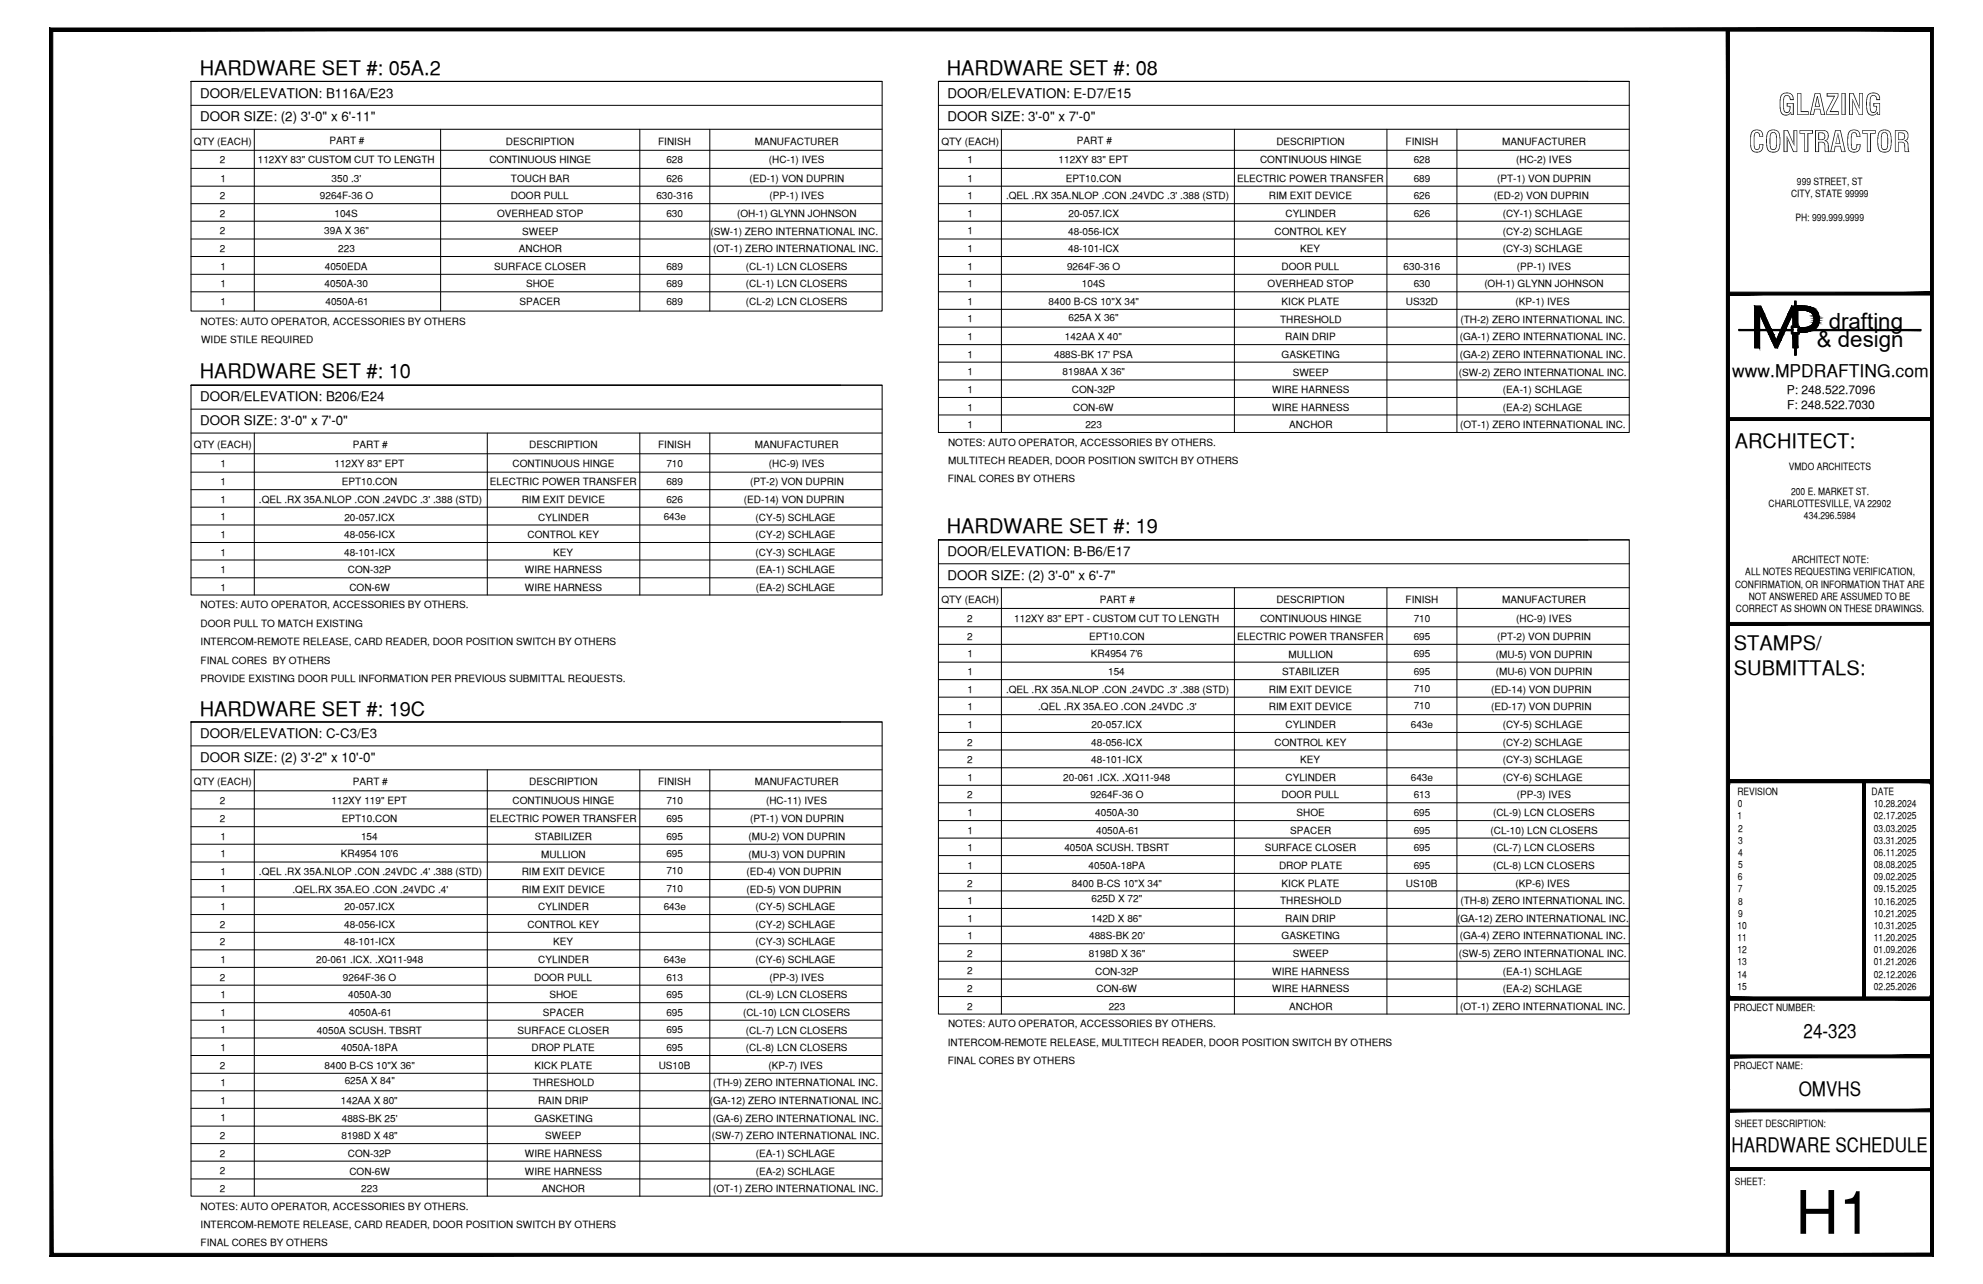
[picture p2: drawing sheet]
<svg xmlns="http://www.w3.org/2000/svg" width="432mm" height="279mm" viewBox="0 0 432 279" stroke-linecap="round" stroke-linejoin="round" font-family="sans-serif">
<defs><g id="words">
<text font-size="13.1" x="391" y="268.5">H1</text>
<g font-size="6.3">
<text x="387.2" y="25">GLAZING</text>
<text x="380.8" y="33.1">CONTRACTOR</text>
</g>
<g font-size="4.9">
<text x="398.2" y="71.5">drafting</text>
<text x="395.6" y="75.5">&amp; design</text>
</g>
<g font-size="4.4">
<text x="43.5" y="16.3">HARDWARE SET #: 05A.2</text>
<text x="206.2" y="16.3">HARDWARE SET #: 08</text>
<text x="43.5" y="82.4">HARDWARE SET #: 10</text>
<text x="377.8" y="97.5">ARCHITECT:</text>
<text x="206.2" y="116">HARDWARE SET #: 19</text>
<text x="377.6" y="141.5">STAMPS/</text>
<text x="377.6" y="146.9">SUBMITTALS:</text>
<text x="43.5" y="155.7">HARDWARE SET #: 19C</text>
<text x="392.7" y="225.8">24-323</text>
<text x="391.7" y="238.5">OMVHS</text>
<text x="377.1" y="250.7">HARDWARE SCHEDULE</text>
</g>
<text font-size="3.8" x="377.2" y="82">www.MPDRAFTING.com</text>
<g font-size="2.9">
<text x="43.6" y="21.3">DOOR/ELEVATION: B116A/E23</text>
<text x="206.3" y="21.3">DOOR/ELEVATION: E-D7/E15</text>
<text x="43.6" y="26.4">DOOR SIZE: (2) 3'-0&quot; x 6'-11&quot;</text>
<text x="206.3" y="26.4">DOOR SIZE: 3'-0&quot; x 7'-0&quot;</text>
<text x="43.6" y="87.3">DOOR/ELEVATION: B206/E24</text>
<text x="43.6" y="92.5">DOOR SIZE: 3'-0&quot; x 7'-0&quot;</text>
<text x="206.3" y="121">DOOR/ELEVATION: B-B6/E17</text>
<text x="206.3" y="126.1">DOOR SIZE: (2) 3'-0&quot; x 6'-7&quot;</text>
<text x="43.6" y="160.7">DOOR/ELEVATION: C-C3/E3</text>
<text x="43.6" y="165.8">DOOR SIZE: (2) 3'-2&quot; x 10'-0&quot;</text>
</g>
<g font-size="2.6">
<text x="389.1" y="85.8">P: 248.522.7096</text>
<text x="389.1" y="89">F: 248.522.7030</text>
</g>
<g font-size="2.2">
<text x="42.2" y="31.5">QTY (EACH)</text>
<text x="47.9" y="35.6">2</text>
<text x="56.1" y="35.6">112XY 83&quot; CUSTOM CUT TO LENGTH</text>
<text x="71.8" y="31.4">PART #</text>
<text x="106.6" y="35.6">CONTINUOUS HINGE</text>
<text x="110.2" y="31.5">DESCRIPTION</text>
<text x="143.3" y="31.5">FINISH</text>
<text x="145.1" y="35.6">628</text>
<text x="164.3" y="31.5">MANUFACTURER</text>
<text x="167.4" y="35.6">(HC-1) IVES</text>
<text x="205" y="31.5">QTY (EACH)</text>
<text x="210.7" y="35.6">1</text>
<text x="230.5" y="35.6">112XY 83&quot; EPT</text>
<text x="234.5" y="31.4">PART #</text>
<text x="274.4" y="35.6">CONTINUOUS HINGE</text>
<text x="277.9" y="31.5">DESCRIPTION</text>
<text x="306.1" y="31.5">FINISH</text>
<text x="307.8" y="35.6">628</text>
<text x="327.1" y="31.5">MANUFACTURER</text>
<text x="330.1" y="35.6">(HC-2) IVES</text>
<text x="48" y="39.5">1</text>
<text x="72.2" y="39.5">350 .3'</text>
<text x="111.3" y="39.6">TOUCH BAR</text>
<text x="145.1" y="39.5">626</text>
<text x="163.2" y="39.6">(ED-1) VON DUPRIN</text>
<text x="210.7" y="39.5">1</text>
<text x="232.1" y="39.6">EPT10.CON</text>
<text x="269.4" y="39.6">ELECTRIC POWER TRANSFER</text>
<text x="307.8" y="39.5">689</text>
<text x="326" y="39.6">(PT-1) VON DUPRIN</text>
<text x="391.3" y="40.2">999 STREET, ST</text>
<text x="47.9" y="43.4">2</text>
<text x="47.9" y="47.2">2</text>
<text x="69.7" y="43.4">9264F-36 O</text>
<text x="72.8" y="47.2">104S</text>
<text x="108.3" y="47.2">OVERHEAD STOP</text>
<text x="111.3" y="43.4">DOOR PULL</text>
<text x="142.9" y="43.4">630-316</text>
<text x="145.1" y="47.2">630</text>
<text x="160.5" y="47.2">(OH-1) GLYNN JOHNSON</text>
<text x="167.6" y="43.4">(PP-1) IVES</text>
<text x="210.7" y="43.4">1</text>
<text x="210.7" y="47.2">1</text>
<text x="219.1" y="43.4">.QEL .RX 35A.NLOP .CON .24VDC .3' .388 (STD)</text>
<text x="232.7" y="47.2">20-057.ICX</text>
<text x="276.3" y="43.4">RIM EXIT DEVICE</text>
<text x="279.9" y="47.2">CYLINDER</text>
<text x="307.8" y="43.4">626</text>
<text x="307.8" y="47.2">626</text>
<text x="325.3" y="43.4">(ED-2) VON DUPRIN</text>
<text x="327.2" y="47.2">(CY-1) SCHLAGE</text>
<text x="390" y="42.9">CITY, STATE 99999</text>
<text x="47.9" y="51">2</text>
<text x="70.6" y="51">39A X 36&quot;</text>
<text x="113.7" y="51.1">SWEEP</text>
<text x="154.7" y="51.1">(SW-1) ZERO INTERNATIONAL INC.</text>
<text x="210.7" y="51">1</text>
<text x="232.6" y="51.1">48-056-ICX</text>
<text x="277.6" y="51.1">CONTROL KEY</text>
<text x="327.2" y="51.1">(CY-2) SCHLAGE</text>
<text x="391" y="48.2">PH: 999.999.9999</text>
<text x="47.9" y="54.9">2</text>
<text x="48" y="58.7">1</text>
<text x="70.7" y="58.7">4050EDA</text>
<text x="73.7" y="54.9">223</text>
<text x="107.6" y="58.7">SURFACE CLOSER</text>
<text x="113" y="54.9">ANCHOR</text>
<text x="145.1" y="58.7">689</text>
<text x="155.3" y="54.9">(OT-1) ZERO INTERNATIONAL INC.</text>
<text x="162.4" y="58.7">(CL-1) LCN CLOSERS</text>
<text x="210.7" y="54.9">1</text>
<text x="210.7" y="58.7">1</text>
<text x="232.3" y="58.7">9264F-36 O</text>
<text x="232.6" y="54.9">48-101-ICX</text>
<text x="279.1" y="58.7">DOOR PULL</text>
<text x="283.1" y="54.9">KEY</text>
<text x="305.6" y="58.7">630-316</text>
<text x="327.2" y="54.9">(CY-3) SCHLAGE</text>
<text x="330.3" y="58.7">(PP-1) IVES</text>
<text x="48" y="62.5">1</text>
<text x="70.7" y="62.5">4050A-30</text>
<text x="114.6" y="62.5">SHOE</text>
<text x="145.1" y="62.5">689</text>
<text x="162.4" y="62.5">(CL-1) LCN CLOSERS</text>
<text x="210.7" y="62.5">1</text>
<text x="235.6" y="62.5">104S</text>
<text x="276" y="62.5">OVERHEAD STOP</text>
<text x="307.8" y="62.5">630</text>
<text x="323.2" y="62.5">(OH-1) GLYNN JOHNSON</text>
<text x="43.7" y="70.6">NOTES: AUTO OPERATOR, ACCESSORIES BY OTHERS</text>
<text x="48" y="66.4">1</text>
<text x="70.9" y="66.4">4050A-61</text>
<text x="113.1" y="66.4">SPACER</text>
<text x="145.1" y="66.4">689</text>
<text x="162.4" y="66.4">(CL-2) LCN CLOSERS</text>
<text x="210.7" y="66.4">1</text>
<text x="210.7" y="70.2">1</text>
<text x="228.3" y="66.4">8400 B-CS 10&quot;X 34&quot;</text>
<text x="232.7" y="69.8">625A X 36&quot;</text>
<text x="278.8" y="70.2">THRESHOLD</text>
<text x="279.1" y="66.4">KICK PLATE</text>
<text x="306.1" y="66.4">US32D</text>
<text x="318" y="70.2">(TH-2) ZERO INTERNATIONAL INC.</text>
<text x="330" y="66.4">(KP-1) IVES</text>
<text x="43.8" y="74.6">WIDE STILE REQUIRED</text>
<text x="210.7" y="74">1</text>
<text x="210.7" y="77.9">1</text>
<text x="229.6" y="77.9">488S-BK 17' PSA</text>
<text x="231.9" y="74">142AA X 40&quot;</text>
<text x="279.1" y="77.9">GASKETING</text>
<text x="279.8" y="74">RAIN DRIP</text>
<text x="317.9" y="74">(GA-1) ZERO INTERNATIONAL INC.</text>
<text x="317.9" y="77.9">(GA-2) ZERO INTERNATIONAL INC.</text>
<text x="210.7" y="81.7">1</text>
<text x="231.4" y="81.7">8198AA X 36&quot;</text>
<text x="281.5" y="81.7">SWEEP</text>
<text x="317.7" y="81.7">(SW-2) ZERO INTERNATIONAL INC.</text>
<text x="210.7" y="85.5">1</text>
<text x="210.7" y="89.3">1</text>
<text x="233.4" y="85.5">CON-32P</text>
<text x="233.7" y="89.3">CON-6W</text>
<text x="277.1" y="85.5">WIRE HARNESS</text>
<text x="277.1" y="89.3">WIRE HARNESS</text>
<text x="327.3" y="85.5">(EA-1) SCHLAGE</text>
<text x="327.3" y="89.4">(EA-2) SCHLAGE</text>
<text x="210.7" y="93.2">1</text>
<text x="236.3" y="93.2">223</text>
<text x="280.7" y="93.2">ANCHOR</text>
<text x="317.9" y="93.2">(OT-1) ZERO INTERNATIONAL INC.</text>
<text x="42.2" y="97.5">QTY (EACH)</text>
<text x="48" y="101.6">1</text>
<text x="72.8" y="101.6">112XY 83&quot; EPT</text>
<text x="76.8" y="97.5">PART #</text>
<text x="111.6" y="101.6">CONTINUOUS HINGE</text>
<text x="115.3" y="97.5">DESCRIPTION</text>
<text x="143.3" y="97.5">FINISH</text>
<text x="145.1" y="101.6">710</text>
<text x="164.3" y="97.5">MANUFACTURER</text>
<text x="167.4" y="101.6">(HC-9) IVES</text>
<text x="206.4" y="97">NOTES: AUTO OPERATOR, ACCESSORIES BY OTHERS.</text>
<text x="206.4" y="101">MULTITECH READER, DOOR POSITION SWITCH BY OTHERS</text>
<text x="48" y="105.6">1</text>
<text x="74.4" y="105.6">EPT10.CON</text>
<text x="106.7" y="105.6">ELECTRIC POWER TRANSFER</text>
<text x="145.1" y="105.6">689</text>
<text x="163.3" y="105.6">(PT-2) VON DUPRIN</text>
<text x="206.4" y="105">FINAL CORES BY OTHERS</text>
<text x="389.5" y="102.3">VMDO ARCHITECTS</text>
<text x="390" y="107.6">200 E. MARKET ST.</text>
<text x="48" y="109.4">1</text>
<text x="48" y="113.2">1</text>
<text x="56.4" y="109.4">.QEL .RX 35A.NLOP .CON .24VDC .3' .388 (STD)</text>
<text x="75" y="113.3">20-057.ICX</text>
<text x="113.6" y="109.4">RIM EXIT DEVICE</text>
<text x="117.2" y="113.3">CYLINDER</text>
<text x="144.5" y="113.2">643e</text>
<text x="145.1" y="109.4">626</text>
<text x="162" y="109.4">(ED-14) VON DUPRIN</text>
<text x="164.5" y="113.3">(CY-5) SCHLAGE</text>
<text x="385.1" y="110.3">CHARLOTTESVILLE, VA 22902</text>
<text x="392.8" y="113">434.296.5984</text>
<text x="48" y="117.1">1</text>
<text x="74.9" y="117.1">48-056-ICX</text>
<text x="114.9" y="117.1">CONTROL KEY</text>
<text x="164.5" y="117.1">(CY-2) SCHLAGE</text>
<text x="48" y="120.9">1</text>
<text x="48" y="124.7">1</text>
<text x="74.9" y="120.9">48-101-ICX</text>
<text x="75.8" y="124.8">CON-32P</text>
<text x="114.3" y="124.8">WIRE HARNESS</text>
<text x="120.5" y="120.9">KEY</text>
<text x="164.5" y="120.9">(CY-3) SCHLAGE</text>
<text x="164.6" y="124.8">(EA-1) SCHLAGE</text>
<text x="380" y="125.2">ALL NOTES REQUESTING VERIFICATION,</text>
<text x="390.1" y="122.6">ARCHITECT NOTE:</text>
<text x="48" y="128.6">1</text>
<text x="76.1" y="128.6">CON-6W</text>
<text x="114.3" y="128.6">WIRE HARNESS</text>
<text x="164.6" y="128.6">(EA-2) SCHLAGE</text>
<text x="205" y="131.2">QTY (EACH)</text>
<text x="239.5" y="131.2">PART #</text>
<text x="277.9" y="131.2">DESCRIPTION</text>
<text x="306.1" y="131.2">FINISH</text>
<text x="327.1" y="131.2">MANUFACTURER</text>
<text x="377.8" y="127.9">CONFIRMATION, OR INFORMATION THAT ARE</text>
<text x="380.8" y="130.6">NOT ANSWERED ARE ASSUMED TO BE</text>
<text x="43.7" y="132.4">NOTES: AUTO OPERATOR, ACCESSORIES BY OTHERS.</text>
<text x="43.7" y="136.4">DOOR PULL TO MATCH EXISTING</text>
<text x="210.6" y="135.3">2</text>
<text x="220.9" y="135.3">112XY 83&quot; EPT - CUSTOM CUT TO LENGTH</text>
<text x="274.4" y="135.3">CONTINUOUS HINGE</text>
<text x="307.8" y="135.3">710</text>
<text x="330.1" y="135.3">(HC-9) IVES</text>
<text x="378" y="133.2">CORRECT AS SHOWN ON THESE DRAWINGS.</text>
<text x="43.7" y="140.4">INTERCOM-REMOTE RELEASE, CARD READER, DOOR POSITION SWITCH BY OTHERS</text>
<text x="210.6" y="139.3">2</text>
<text x="210.7" y="143.1">1</text>
<text x="237.2" y="139.3">EPT10.CON</text>
<text x="237.6" y="143.1">KR4954 7'6</text>
<text x="269.4" y="139.3">ELECTRIC POWER TRANSFER</text>
<text x="280.6" y="143.1">MULLION</text>
<text x="307.8" y="139.3">695</text>
<text x="307.8" y="143.1">695</text>
<text x="325.7" y="143.1">(MU-5) VON DUPRIN</text>
<text x="326" y="139.3">(PT-2) VON DUPRIN</text>
<text x="43.7" y="144.4">FINAL CORES BY OTHERS</text>
<text x="43.7" y="148.4">PROVIDE EXISTING DOOR PULL INFORMATION PER PREVIOUS SUBMITTAL REQUESTS.</text>
<text x="210.7" y="146.9">1</text>
<text x="241.3" y="146.9">154</text>
<text x="279.2" y="146.9">STABILIZER</text>
<text x="307.8" y="146.9">695</text>
<text x="325.7" y="146.9">(MU-6) VON DUPRIN</text>
<text x="210.7" y="150.7">1</text>
<text x="210.7" y="154.6">1</text>
<text x="219.1" y="150.7">.QEL .RX 35A.NLOP .CON .24VDC .3' .388 (STD)</text>
<text x="226.1" y="154.6">.QEL .RX 35A.EO .CON .24VDC .3'</text>
<text x="276.3" y="150.7">RIM EXIT DEVICE</text>
<text x="276.3" y="154.6">RIM EXIT DEVICE</text>
<text x="307.8" y="150.6">710</text>
<text x="307.8" y="154.4">710</text>
<text x="324.7" y="150.7">(ED-14) VON DUPRIN</text>
<text x="324.7" y="154.6">(ED-17) VON DUPRIN</text>
<text x="210.7" y="158.4">1</text>
<text x="237.7" y="158.4">20-057.ICX</text>
<text x="279.9" y="158.4">CYLINDER</text>
<text x="307.2" y="158.4">643e</text>
<text x="327.2" y="158.4">(CY-5) SCHLAGE</text>
<text x="210.6" y="162.2">2</text>
<text x="210.6" y="166.1">2</text>
<text x="237.6" y="162.2">48-056-ICX</text>
<text x="237.6" y="166.1">48-101-ICX</text>
<text x="277.6" y="162.2">CONTROL KEY</text>
<text x="283.1" y="166.1">KEY</text>
<text x="327.2" y="162.2">(CY-2) SCHLAGE</text>
<text x="327.2" y="166.1">(CY-3) SCHLAGE</text>
<text x="42.2" y="170.9">QTY (EACH)</text>
<text x="76.8" y="170.9">PART #</text>
<text x="115.3" y="170.9">DESCRIPTION</text>
<text x="143.3" y="170.9">FINISH</text>
<text x="164.3" y="170.9">MANUFACTURER</text>
<text x="210.6" y="173.7">2</text>
<text x="210.7" y="169.9">1</text>
<text x="231.5" y="169.9">20-061 .ICX. .XQ11-948</text>
<text x="237.4" y="173.7">9264F-36 O</text>
<text x="279.1" y="173.7">DOOR PULL</text>
<text x="279.9" y="169.9">CYLINDER</text>
<text x="307.2" y="169.9">643e</text>
<text x="307.8" y="173.7">613</text>
<text x="327.2" y="169.9">(CY-6) SCHLAGE</text>
<text x="330.3" y="173.7">(PP-3) IVES</text>
<text x="378.3" y="173">REVISION</text>
<text x="407.5" y="173">DATE</text>
<text x="47.9" y="178.9">2</text>
<text x="47.9" y="174.9">2</text>
<text x="72.2" y="174.9">112XY 119&quot; EPT</text>
<text x="74.4" y="178.9">EPT10.CON</text>
<text x="106.7" y="178.9">ELECTRIC POWER TRANSFER</text>
<text x="111.6" y="174.9">CONTINUOUS HINGE</text>
<text x="145.1" y="174.9">710</text>
<text x="145.1" y="178.9">695</text>
<text x="163.3" y="178.9">(PT-1) VON DUPRIN</text>
<text x="166.8" y="174.9">(HC-11) IVES</text>
<text x="210.7" y="177.5">1</text>
<text x="238.5" y="177.5">4050A-30</text>
<text x="282.3" y="177.6">SHOE</text>
<text x="307.8" y="177.5">695</text>
<text x="325.1" y="177.6">(CL-9) LCN CLOSERS</text>
<text x="378.3" y="178.3">1</text>
<text x="378.4" y="175.7">0</text>
<text x="408" y="175.7">10.28.2024</text>
<text x="408" y="178.3">02.17.2025</text>
<text x="48" y="182.8">1</text>
<text x="78.6" y="182.8">154</text>
<text x="116.5" y="182.8">STABILIZER</text>
<text x="145.1" y="182.8">695</text>
<text x="163" y="182.8">(MU-2) VON DUPRIN</text>
<text x="210.7" y="181.4">1</text>
<text x="210.7" y="185.2">1</text>
<text x="231.8" y="185.2">4050A SCUSH. TBSRT</text>
<text x="238.7" y="181.4">4050A-61</text>
<text x="275.4" y="185.2">SURFACE CLOSER</text>
<text x="280.9" y="181.4">SPACER</text>
<text x="307.8" y="181.4">695</text>
<text x="307.8" y="185.2">695</text>
<text x="324.5" y="181.4">(CL-10) LCN CLOSERS</text>
<text x="325.1" y="185.2">(CL-7) LCN CLOSERS</text>
<text x="378.5" y="181">2</text>
<text x="378.5" y="183.6">3</text>
<text x="408" y="181">03.03.2025</text>
<text x="408" y="183.6">03.31.2025</text>
<text x="48" y="190.4">1</text>
<text x="48" y="186.6">1</text>
<text x="56.4" y="190.4">.QEL .RX 35A.NLOP .CON .24VDC .4' .388 (STD)</text>
<text x="74.2" y="186.6">KR4954 10'6</text>
<text x="113.6" y="190.4">RIM EXIT DEVICE</text>
<text x="117.9" y="186.6">MULLION</text>
<text x="145.1" y="186.6">695</text>
<text x="145.1" y="190.2">710</text>
<text x="162.6" y="190.4">(ED-4) VON DUPRIN</text>
<text x="163" y="186.6">(MU-3) VON DUPRIN</text>
<text x="210.7" y="189">1</text>
<text x="237" y="189">4050A-18PA</text>
<text x="278.5" y="189.1">DROP PLATE</text>
<text x="307.8" y="189">695</text>
<text x="325.1" y="189.1">(CL-8) LCN CLOSERS</text>
<text x="378.4" y="191.6">6</text>
<text x="378.5" y="186.2">4</text>
<text x="378.5" y="188.9">5</text>
<text x="408" y="186.2">06.11.2025</text>
<text x="408" y="188.9">08.08.2025</text>
<text x="408" y="191.6">09.02.2025</text>
<text x="48" y="194.2">1</text>
<text x="63.7" y="194.2">.QEL.RX 35A.EO .CON .24VDC .4'</text>
<text x="113.6" y="194.2">RIM EXIT DEVICE</text>
<text x="145.1" y="194.1">710</text>
<text x="162.6" y="194.2">(ED-5) VON DUPRIN</text>
<text x="210.6" y="192.9">2</text>
<text x="210.7" y="196.7">1</text>
<text x="233.4" y="192.9">8400 B-CS 10&quot;X 34&quot;</text>
<text x="237.7" y="196.3">625D X 72&quot;</text>
<text x="278.8" y="196.7">THRESHOLD</text>
<text x="279.1" y="192.9">KICK PLATE</text>
<text x="306.1" y="192.9">US10B</text>
<text x="318" y="196.7">(TH-8) ZERO INTERNATIONAL INC.</text>
<text x="330" y="192.9">(KP-6) IVES</text>
<text x="378.4" y="194.2">7</text>
<text x="378.5" y="196.8">8</text>
<text x="408" y="194.2">09.15.2025</text>
<text x="408" y="196.8">10.16.2025</text>
<text x="47.9" y="201.9">2</text>
<text x="48" y="198.1">1</text>
<text x="74.9" y="201.9">48-056-ICX</text>
<text x="75" y="198.1">20-057.ICX</text>
<text x="114.9" y="201.9">CONTROL KEY</text>
<text x="117.2" y="198.1">CYLINDER</text>
<text x="144.5" y="198.1">643e</text>
<text x="164.5" y="198.1">(CY-5) SCHLAGE</text>
<text x="164.5" y="201.9">(CY-2) SCHLAGE</text>
<text x="210.7" y="200.5">1</text>
<text x="237.6" y="200.5">142D X 86&quot;</text>
<text x="279.8" y="200.5">RAIN DRIP</text>
<text x="317.3" y="200.6">(GA-12) ZERO INTERNATIONAL INC.</text>
<text x="378.3" y="202.1">10</text>
<text x="378.5" y="199.5">9</text>
<text x="408" y="199.5">10.21.2025</text>
<text x="408" y="202.1">10.31.2025</text>
<text x="47.9" y="205.7">2</text>
<text x="48" y="209.5">1</text>
<text x="68.8" y="209.5">20-061 .ICX. .XQ11-948</text>
<text x="74.9" y="205.7">48-101-ICX</text>
<text x="117.2" y="209.5">CYLINDER</text>
<text x="120.5" y="205.7">KEY</text>
<text x="144.5" y="209.5">643e</text>
<text x="164.5" y="205.7">(CY-3) SCHLAGE</text>
<text x="164.5" y="209.5">(CY-6) SCHLAGE</text>
<text x="210.6" y="208.2">2</text>
<text x="210.7" y="204.4">1</text>
<text x="237.1" y="208.2">8198D X 36&quot;</text>
<text x="237.2" y="204.4">488S-BK 20'</text>
<text x="279.1" y="204.4">GASKETING</text>
<text x="281.5" y="208.3">SWEEP</text>
<text x="317.7" y="208.3">(SW-5) ZERO INTERNATIONAL INC.</text>
<text x="317.9" y="204.4">(GA-4) ZERO INTERNATIONAL INC.</text>
<text x="378.3" y="204.8">11</text>
<text x="378.3" y="207.5">12</text>
<text x="408" y="204.8">11.20.2025</text>
<text x="408" y="207.5">01.09.2026</text>
<text x="47.9" y="213.4">2</text>
<text x="74.7" y="213.4">9264F-36 O</text>
<text x="116.3" y="213.4">DOOR PULL</text>
<text x="145.1" y="213.4">613</text>
<text x="167.6" y="213.4">(PP-3) IVES</text>
<text x="210.6" y="212">2</text>
<text x="210.6" y="215.9">2</text>
<text x="238.5" y="212.1">CON-32P</text>
<text x="238.8" y="215.9">CON-6W</text>
<text x="277.1" y="212.1">WIRE HARNESS</text>
<text x="277.1" y="215.9">WIRE HARNESS</text>
<text x="327.3" y="212.1">(EA-1) SCHLAGE</text>
<text x="327.3" y="215.9">(EA-2) SCHLAGE</text>
<text x="378.3" y="210.1">13</text>
<text x="378.3" y="212.7">14</text>
<text x="378.3" y="215.4">15</text>
<text x="408" y="210.1">01.21.2026</text>
<text x="408" y="212.7">02.12.2026</text>
<text x="408" y="215.4">02.25.2026</text>
<text x="48" y="217.2">1</text>
<text x="48" y="221">1</text>
<text x="75.8" y="217.2">4050A-30</text>
<text x="75.9" y="221">4050A-61</text>
<text x="118.2" y="221.1">SPACER</text>
<text x="119.6" y="217.2">SHOE</text>
<text x="145.1" y="217.2">695</text>
<text x="145.1" y="221">695</text>
<text x="161.8" y="221.1">(CL-10) LCN CLOSERS</text>
<text x="162.4" y="217.2">(CL-9) LCN CLOSERS</text>
<text x="210.6" y="219.7">2</text>
<text x="241.4" y="219.7">223</text>
<text x="280.7" y="219.8">ANCHOR</text>
<text x="317.9" y="219.8">(OT-1) ZERO INTERNATIONAL INC.</text>
<text x="377.6" y="219.9">PROJECT NUMBER:</text>
<text x="48" y="224.9">1</text>
<text x="69" y="224.9">4050A SCUSH. TBSRT</text>
<text x="112.7" y="224.9">SURFACE CLOSER</text>
<text x="145.1" y="224.9">695</text>
<text x="162.4" y="224.9">(CL-7) LCN CLOSERS</text>
<text x="206.4" y="227.5">INTERCOM-REMOTE RELEASE, MULTITECH READER, DOOR POSITION SWITCH BY OTHERS</text>
<text x="206.4" y="223.5">NOTES: AUTO OPERATOR, ACCESSORIES BY OTHERS.</text>
<text x="47.9" y="232.5">2</text>
<text x="48" y="228.7">1</text>
<text x="70.7" y="232.6">8400 B-CS 10&quot;X 36&quot;</text>
<text x="74.3" y="228.7">4050A-18PA</text>
<text x="115.8" y="228.7">DROP PLATE</text>
<text x="116.4" y="232.6">KICK PLATE</text>
<text x="143.4" y="232.6">US10B</text>
<text x="145.1" y="228.7">695</text>
<text x="162.4" y="228.7">(CL-8) LCN CLOSERS</text>
<text x="167.3" y="232.6">(KP-7) IVES</text>
<text x="206.4" y="231.5">FINAL CORES BY OTHERS</text>
<text x="377.6" y="232.5">PROJECT NAME:</text>
<text x="48" y="236.4">1</text>
<text x="75.1" y="236">625A X 84&quot;</text>
<text x="116" y="236.4">THRESHOLD</text>
<text x="155.3" y="236.4">(TH-9) ZERO INTERNATIONAL INC.</text>
<text x="48" y="240.2">1</text>
<text x="48" y="244">1</text>
<text x="74.2" y="240.2">142AA X 80&quot;</text>
<text x="74.4" y="244.1">488S-BK 25'</text>
<text x="116.4" y="244.1">GASKETING</text>
<text x="117.2" y="240.2">RAIN DRIP</text>
<text x="154.6" y="240.2">(GA-12) ZERO INTERNATIONAL INC.</text>
<text x="155.2" y="244.1">(GA-6) ZERO INTERNATIONAL INC.</text>
<text x="377.8" y="245.2">SHEET DESCRIPTION:</text>
<text x="47.9" y="247.9">2</text>
<text x="47.9" y="251.7">2</text>
<text x="74.4" y="247.9">8198D X 48&quot;</text>
<text x="75.8" y="251.7">CON-32P</text>
<text x="114.3" y="251.7">WIRE HARNESS</text>
<text x="118.7" y="247.9">SWEEP</text>
<text x="155" y="247.9">(SW-7) ZERO INTERNATIONAL INC.</text>
<text x="164.6" y="251.7">(EA-1) SCHLAGE</text>
<text x="47.9" y="255.5">2</text>
<text x="76.1" y="255.6">CON-6W</text>
<text x="114.3" y="255.6">WIRE HARNESS</text>
<text x="164.6" y="255.6">(EA-2) SCHLAGE</text>
<text x="377.8" y="257.9">SHEET:</text>
<text x="43.7" y="263.2">NOTES: AUTO OPERATOR, ACCESSORIES BY OTHERS.</text>
<text x="47.9" y="259.4">2</text>
<text x="78.7" y="259.4">223</text>
<text x="118" y="259.4">ANCHOR</text>
<text x="155.3" y="259.4">(OT-1) ZERO INTERNATIONAL INC.</text>
<text x="43.7" y="267.2">INTERCOM-REMOTE RELEASE, CARD READER, DOOR POSITION SWITCH BY OTHERS</text>
<text x="43.7" y="271.1">FINAL CORES BY OTHERS</text>
</g>
</g></defs>
<!-- layer: TITLE BLOCK -->
<g fill="none" stroke="#000" stroke-width=".22">
<path d="M41.6 17.7h150.5v50h-150.5zM41.6 17.7h150.5M204.3 17.7h150.5v76.4h-150.5zM204.3 17.7h150.5M41.6 32.7h150.5M41.6 28.1h150.5M41.6 36.6h150.5M41.6 22.9h150.5M55.4 28.1v39.6M95.9 28.1v39.6M139.3 28.1v39.6M154.6 28.1v39.6"/>
<path d="M204.3 32.7h150.5M204.3 28.1h150.5M204.3 36.6h150.5M204.3 22.9h150.5M218.1 28.1v66M268.8 28.1v66M302 28.1v66M317.2 28.1v66M41.6 40.5h150.5M41.6 44.3h150.5M41.6 48.1h150.5M41.6 52h150.5"/>
<path d="M41.6 55.8h150.5M41.6 59.7h150.5M204.3 40.5h150.5M204.3 44.3h150.5M204.3 48.1h150.5M204.3 52h150.5M204.3 55.8h150.5M204.3 59.7h150.5M41.6 63.5h150.5M204.3 63.5h150.5M204.3 67.3h150.5M204.3 71.2h150.5"/>
<path d="M204.3 75h150.5M204.3 78.8h150.5M378.7 71.7h11.4v-.7h.7v-5.5h.3v5.5h.7v.7h26.5v.2h-26.5v.7h-.7v4.7h-.3v-4.7h-.7v-.7h-11.4zM382.1 72.1h1.1v3.6h-1.1zM382.1 66.6h1.3l2.2 5h-1l-1.4-3.3v3.3h-1.1zM384.9 72.1h1l.9 1.9 .9-1.9h1l-1.7 3.6h-.5zM390.1 66.6h.6v4.3h-.3v-2.6l-1.5 3.3h-1zM390.4 71.2h1.1v1.2h-1.1zM390.4 72.8h.3v2.9h-.3zM391.2 72.8h.3v2.9h-.3zM392.8 67.6l.8 .1 .7 .3M393.1 71.3h-1.2v.3h3.3"/>
<path d="M394.2 72.1h-2.3v.2h1.2M394.2 72l-1.1 .2M394.3 70.8l-1.3 .4M394.3 68l.6 .9M394.9 69.9l-.6 .9M395 68.9v1M395 67.1l.6 .5 .4 1.1M395 67.1l-1.2-.4-2.6-.1v4.3h.3v-3.3h1.4M396 70.1l-.3 .8-.5 .7M396.1 68.7v1.4M41.6 83.8h150.5v45.7h-150.5zM41.6 83.8h150.5"/>
<path d="M41.6 98.7h150.5M41.6 94.2h150.5M41.6 89h150.5M55.4 94.2v35.3M106.1 94.2v35.3M139.3 94.2v35.3M154.6 94.2v35.3M204.3 82.7h150.5M204.3 86.5h150.5M204.3 90.3h150.5M41.6 102.7h150.5M41.6 106.6h150.5"/>
<path d="M41.6 110.4h150.5M41.6 114.2h150.5M41.6 118h150.5M204.3 117.5h150.5v103.2h-150.5zM204.3 117.5h150.5M41.6 125.7h150.5M41.6 121.9h150.5M204.3 132.4h150.5M204.3 127.9h150.5M204.3 136.4h150.5M204.3 122.7h150.5M218.1 127.9v92.8"/>
<path d="M268.8 127.9v92.8M302 127.9v92.8M317.2 127.9v92.8M41.6 157.1h150.5v103.2h-150.5zM41.6 157.1h150.5M204.3 140.2h150.5M204.3 151.7h150.5M204.3 159.4h150.5M204.3 155.5h150.5M204.3 144.1h150.5M204.3 147.9h150.5M41.6 172.1h150.5"/>
<path d="M41.6 167.5h150.5M41.6 176h150.5M41.6 179.9h150.5M41.6 162.3h150.5M55.4 167.5v92.8M106.1 167.5v92.8M139.3 167.5v92.8M154.6 167.5v92.8M204.3 163.2h150.5M204.3 167.1h150.5M204.3 174.7h150.5M204.3 178.6h150.5"/>
<path d="M204.3 170.9h150.5M41.6 191.4h150.5M41.6 199h150.5M41.6 195.2h150.5M41.6 183.7h150.5M41.6 187.6h150.5M204.3 193.9h150.5M204.3 197.7h150.5M204.3 182.4h150.5M204.3 186.2h150.5M204.3 190.1h150.5M41.6 202.9h150.5"/>
<path d="M41.6 206.7h150.5M41.6 214.4h150.5M41.6 218.2h150.5M41.6 210.5h150.5M204.3 201.5h150.5M204.3 205.4h150.5M204.3 209.2h150.5M204.3 213h150.5M204.3 216.9h150.5M41.6 233.6h150.5M41.6 237.4h150.5M41.6 222h150.5"/>
<path d="M41.6 225.9h150.5M41.6 229.7h150.5M41.6 241.2h150.5M41.6 245h150.5M41.6 248.9h150.5M41.6 252.7h150.5M41.6 256.5h150.5"/>
</g>
<g fill="#000" stroke="#000" stroke-width=".22">
<path d="M393.1 71.3h2.4zM394.3 68h1.6z"/>
<path d="M376.3 6.5v.2h44.1zM376.3 6.5h44.3l-.2 .2z"/>
<path d="M375.9 6.4l.7 266.6v-266.6zM375.9 6.4l.7 266.6h-.7z"/>
<path d="M420.6 6.5l-.2 .2 .2 234.9zM420.4 6.7l.2 234.9h-.2z"/>
<path d="M421 6.1l-.6 .6 .6 266.7zM420.4 6.7l.6 266.7-.6-.7zM10.9 273.4h410.1l-.6-.7zM10.9 273.4l.6-.7h408.9zM10.9 6.1v267.3l.6-.7zM10.9 6.1l.6 .6v266zM10.9 6.1l.6 .6 409.5-.6zM11.5 6.7l409.5-.6-.6 .6z"/>
<path d="M382.1 68.3h1.1zM382.1 68.3h1.1z"/>
<path d="M382.1 68.3l1.1 3.3v-3.3zM382.1 68.3l1.1 3.3h-1.1z"/>
<path d="M382.1 72.1l1.1 3.6v-3.6zM382.1 72.1l1.1 3.6h-1.1z"/>
<path d="M382.1 66.6l2.1 1.7-.8-1.7zM382.1 66.6l2.1 1.7h-2.1z"/>
<path d="M383.2 68.3h1zM383.2 68.3h1z"/>
<path d="M383.2 68.3l2.4 3.3-1.4-3.3zM383.2 68.3l2.4 3.3h-1z"/>
<path d="M384.9 72.1l1.3 .7-.3-.7zM384.9 72.1l1.3 .7h-1z"/>
<path d="M385.2 72.8l1.6 1.2-.6-1.2zM385.2 72.8l1.6 1.2h-1z"/>
<path d="M385.8 74l1.2 1.7 .8-1.7zM385.8 74l1.2 1.7h-.5z"/>
<path d="M387.3 72.8l.5 1.2 .6-1.2zM387.3 72.8l.5 1.2h-1z"/>
<path d="M387.7 72.1l.7 .7 .3-.7zM387.7 72.1l.7 .7h-1.1z"/>
<path d="M389.4 68.3l-.5 3.3 1.5-3.3zM389.4 68.3l-.5 3.3h-1z"/>
<path d="M390.1 71.2l.3 .5v-.5zM390.1 71.2l.3 .5h-.3z"/>
<path d="M378.7 71.7l11.7 .2v-.2zM378.7 71.7l11.7 .2h-11.7z"/>
<path d="M390.1 71.9l.3 .5v-.5zM390.1 71.9l.3 .5h-.3z"/>
<path d="M390.1 66.6l.6 1.7v-1.7zM390.1 66.6l.6 1.7h-1.3z"/>
<path d="M390.4 68.3l.3 2.6v-2.6zM390.4 68.3l.3 2.6h-.3z"/>
<path d="M390.4 72.8l.3 2.9v-2.9zM390.4 72.8l.3 2.9h-.3z"/>
<path d="M390.8 65.5l.3 5.5v-5.5zM390.8 65.5l.3 5.5h-.3z"/>
<path d="M390.8 72.6l.3 4.7v-4.7zM390.8 72.6l.3 4.7h-.3z"/>
<path d="M391.2 67.6l.3 3.3v-3.3zM391.2 67.6l.3 3.3h-.3z"/>
<path d="M391.2 72.8l.3 2.9v-2.9zM391.2 72.8l.3 2.9h-.3z"/>
<path d="M390.1 71l1.7 .2v-.2zM390.1 71l1.7 .2h-1.7z"/>
<path d="M391.5 71.2l.3 .5v-.5zM391.5 71.2l.3 .5h-.3z"/>
<path d="M391.5 71.9l.3 .5v-.5zM391.5 71.9l.3 .5h-.3z"/>
<path d="M390.1 72.4l1.7 .2v-.2zM390.1 72.4l1.7 .2h-1.7z"/>
<path d="M391.2 66.6l2.4 .1zM391.2 66.6l2.4 .1z"/>
<path d="M391.2 66.7l3.1 .2-.7-.2zM391.2 66.7l3.1 .2h-3.1z"/>
<path d="M391.9 72.2h1.7zM391.9 72.2l1.2 .1z"/>
<path d="M391.9 72.1l1.7 .1 .6-.1zM391.9 72.1l1.7 .1h-1.7z"/>
<path d="M391.2 66.9l3.8 .2-.7-.2zM391.2 66.9l3.8 .2h-3.8z"/>
<path d="M391.2 67.1l4.2 .3-.4-.3zM391.2 67.1l4.2 .3h-4.2z"/>
<path d="M391.2 67.4l4.3 .2-.1-.2zM391.2 67.4l4.3 .2h-4.3z"/>
<path d="M392.9 67.6h2.6zM392.9 67.6h2.6z"/>
<path d="M393.3 67.6l2.3 .1-.1-.1zM393.3 67.6l2.3 .1zM393.6 67.7h2zM393.6 67.7h2z"/>
<path d="M393.4 71.2l2.1 .1zM393.1 71.3h2.4zM393.1 71.3h2.4z"/>
<path d="M391.9 71.3l3.3 .3 .3-.3zM391.9 71.3l3.3 .3h-3.3z"/>
<path d="M393.6 67.7l2.1 .1-.1-.1zM393.6 67.7l2.1 .1z"/>
<path d="M393.8 71.2h1.8zM393.4 71.2h2.1z"/>
<path d="M394 67.8l1.9 .2-.2-.2zM394 67.8l1.9 .2h-1.6zM394.3 68h1.6z"/>
<path d="M394.1 71.1l1.5 .1 .1-.1zM393.8 71.2l.3-.1 1.5 .1z"/>
<path d="M394.2 70.9l1.5 .2 .1-.2zM394.2 70.9l1.5 .2h-1.6z"/>
<path d="M394.4 68l1.5 .2v-.2zM394.4 68l1.5 .2h-1.3z"/>
<path d="M394.4 70.9h1.5zM394.2 70.9h1.6z"/>
<path d="M394.6 68.2l1.4 .1-.1-.1zM394.6 68.2l1.4 .1h-1.3z"/>
<path d="M394.6 70.7l1.3 .2v-.2zM394.6 70.7l1.3 .2h-1.5z"/>
<path d="M394.7 68.3l1.3 .2v-.2zM394.7 68.3l1.3 .2h-1.2z"/>
<path d="M394.8 68.5l1.2 .2v-.2zM394.8 68.5l1.2 .2h-1.1zM394.9 68.7h1.1zM394.9 68.7h1.1z"/>
<path d="M394.8 70.4l1.2 .1v-.1zM394.8 70.4l1.2 .1h-1.3z"/>
<path d="M394.7 70.5l1.2 .2 .1-.2zM394.7 70.5l1.2 .2h-1.3z"/>
<path d="M394.9 68.7l1.2 .3-.1-.3zM394.9 68.7l1.2 .3h-1.1z"/>
<path d="M394.9 70.2l1.1 .2v-.2zM394.9 70.2l1.1 .2h-1.2z"/>
<path d="M395 69l1.1 .2v-.2zM395 69l1.1 .2h-1.1z"/>
<path d="M395 69.2l1.1 .2v-.2zM395 69.2l1.1 .2h-1.1z"/>
<path d="M395 69.4l1.1 .3v-.3zM395 69.4l1.1 .3h-1.1z"/>
<path d="M395 69.7l1.1 .1v-.1zM395 69.7l1.1 .1h-1.1z"/>
<path d="M395 69.8l1 .4 .1-.4zM395 69.8l1 .4h-1.1zM394.9 70.2h1.1zM394.9 70.2h1.1z"/>
<path d="M391.5 71.7l26.8 .2v-.2zM391.5 71.7l26.8 .2h-26.8z"/>
<path d="M376.3 64.2h44.3v-.6zM376.3 63.6h44.3l-44.3 .6z"/>
<path d="M376.3 91.5h44.3v-.6zM376.3 90.9h44.3l-44.3 .6z"/>
<path d="M376.3 136.1h44.3v-.7zM376.3 135.4h44.3l-44.3 .7z"/>
<path d="M405.6 170l.6 47.3v-47.3zM405.6 170l.6 47.3h-.6z"/>
<path d="M420.4 170.3v46.7l.2-46.9zM420.6 170.1v47.1l-.2-.2z"/>
<path d="M420.4 170.3v46.7l.2-46.9zM420.6 170.1v47.1l-.2-.2z"/>
<path d="M420.6 169.7l-.2 .6 .2-.2zM376.3 169.7h44.3l-.2 .6zM376.3 169.7l.3 .6h43.8zM376.3 169.7l.3 .6-.3-.2z"/>
<path d="M420.6 169.7l-.2 .6 .2-.2zM376.3 169.7h44.3l-.2 .6zM376.3 169.7l.3 .6h43.8zM376.3 169.7l.3 .6-.3-.2z"/>
<path d="M376.6 217l-.3 .2v.4zM376.6 217l44 .6h-44.3zM376.6 217l44 .6-.2-.6zM420.4 217l.2 .2v.4z"/>
<path d="M376.6 217l-.3 .2v.4zM376.6 217l44 .6h-44.3zM376.6 217l44 .6-.2-.6zM420.4 217l.2 .2v.4z"/>
<path d="M376.6 170.3l-.3 46.9 .3-.2zM376.3 170.1l.3 .2-.3 46.9z"/>
<path d="M376.6 170.3l-.3 46.9 .3-.2zM376.3 170.1l.3 .2-.3 46.9z"/>
<path d="M376.3 217.4h44.3v-.3zM376.3 217.1h44.3l-44.3 .3z"/>
<path d="M376.3 230.2h44.3v-.6zM376.3 229.6h44.3l-44.3 .6z"/>
<path d="M376.2 254.1v.6l44.5-.6zM376.2 254.7l44.5-.6v.6z"/>
<path d="M376.2 241.4v.5l44.5-.5zM376.2 241.9l44.5-.5v.5z"/>
<path d="M376.3 6.5v235.1h.3zM376.3 6.5h.3v235.1z"/>
<path d="M376.3 237.4v4.2h.3zM376.3 237.4l.3-.2v4.4zM376.3 237.2v.2l.3-.2z"/>
</g>
<use href="#words"/>
</svg>
